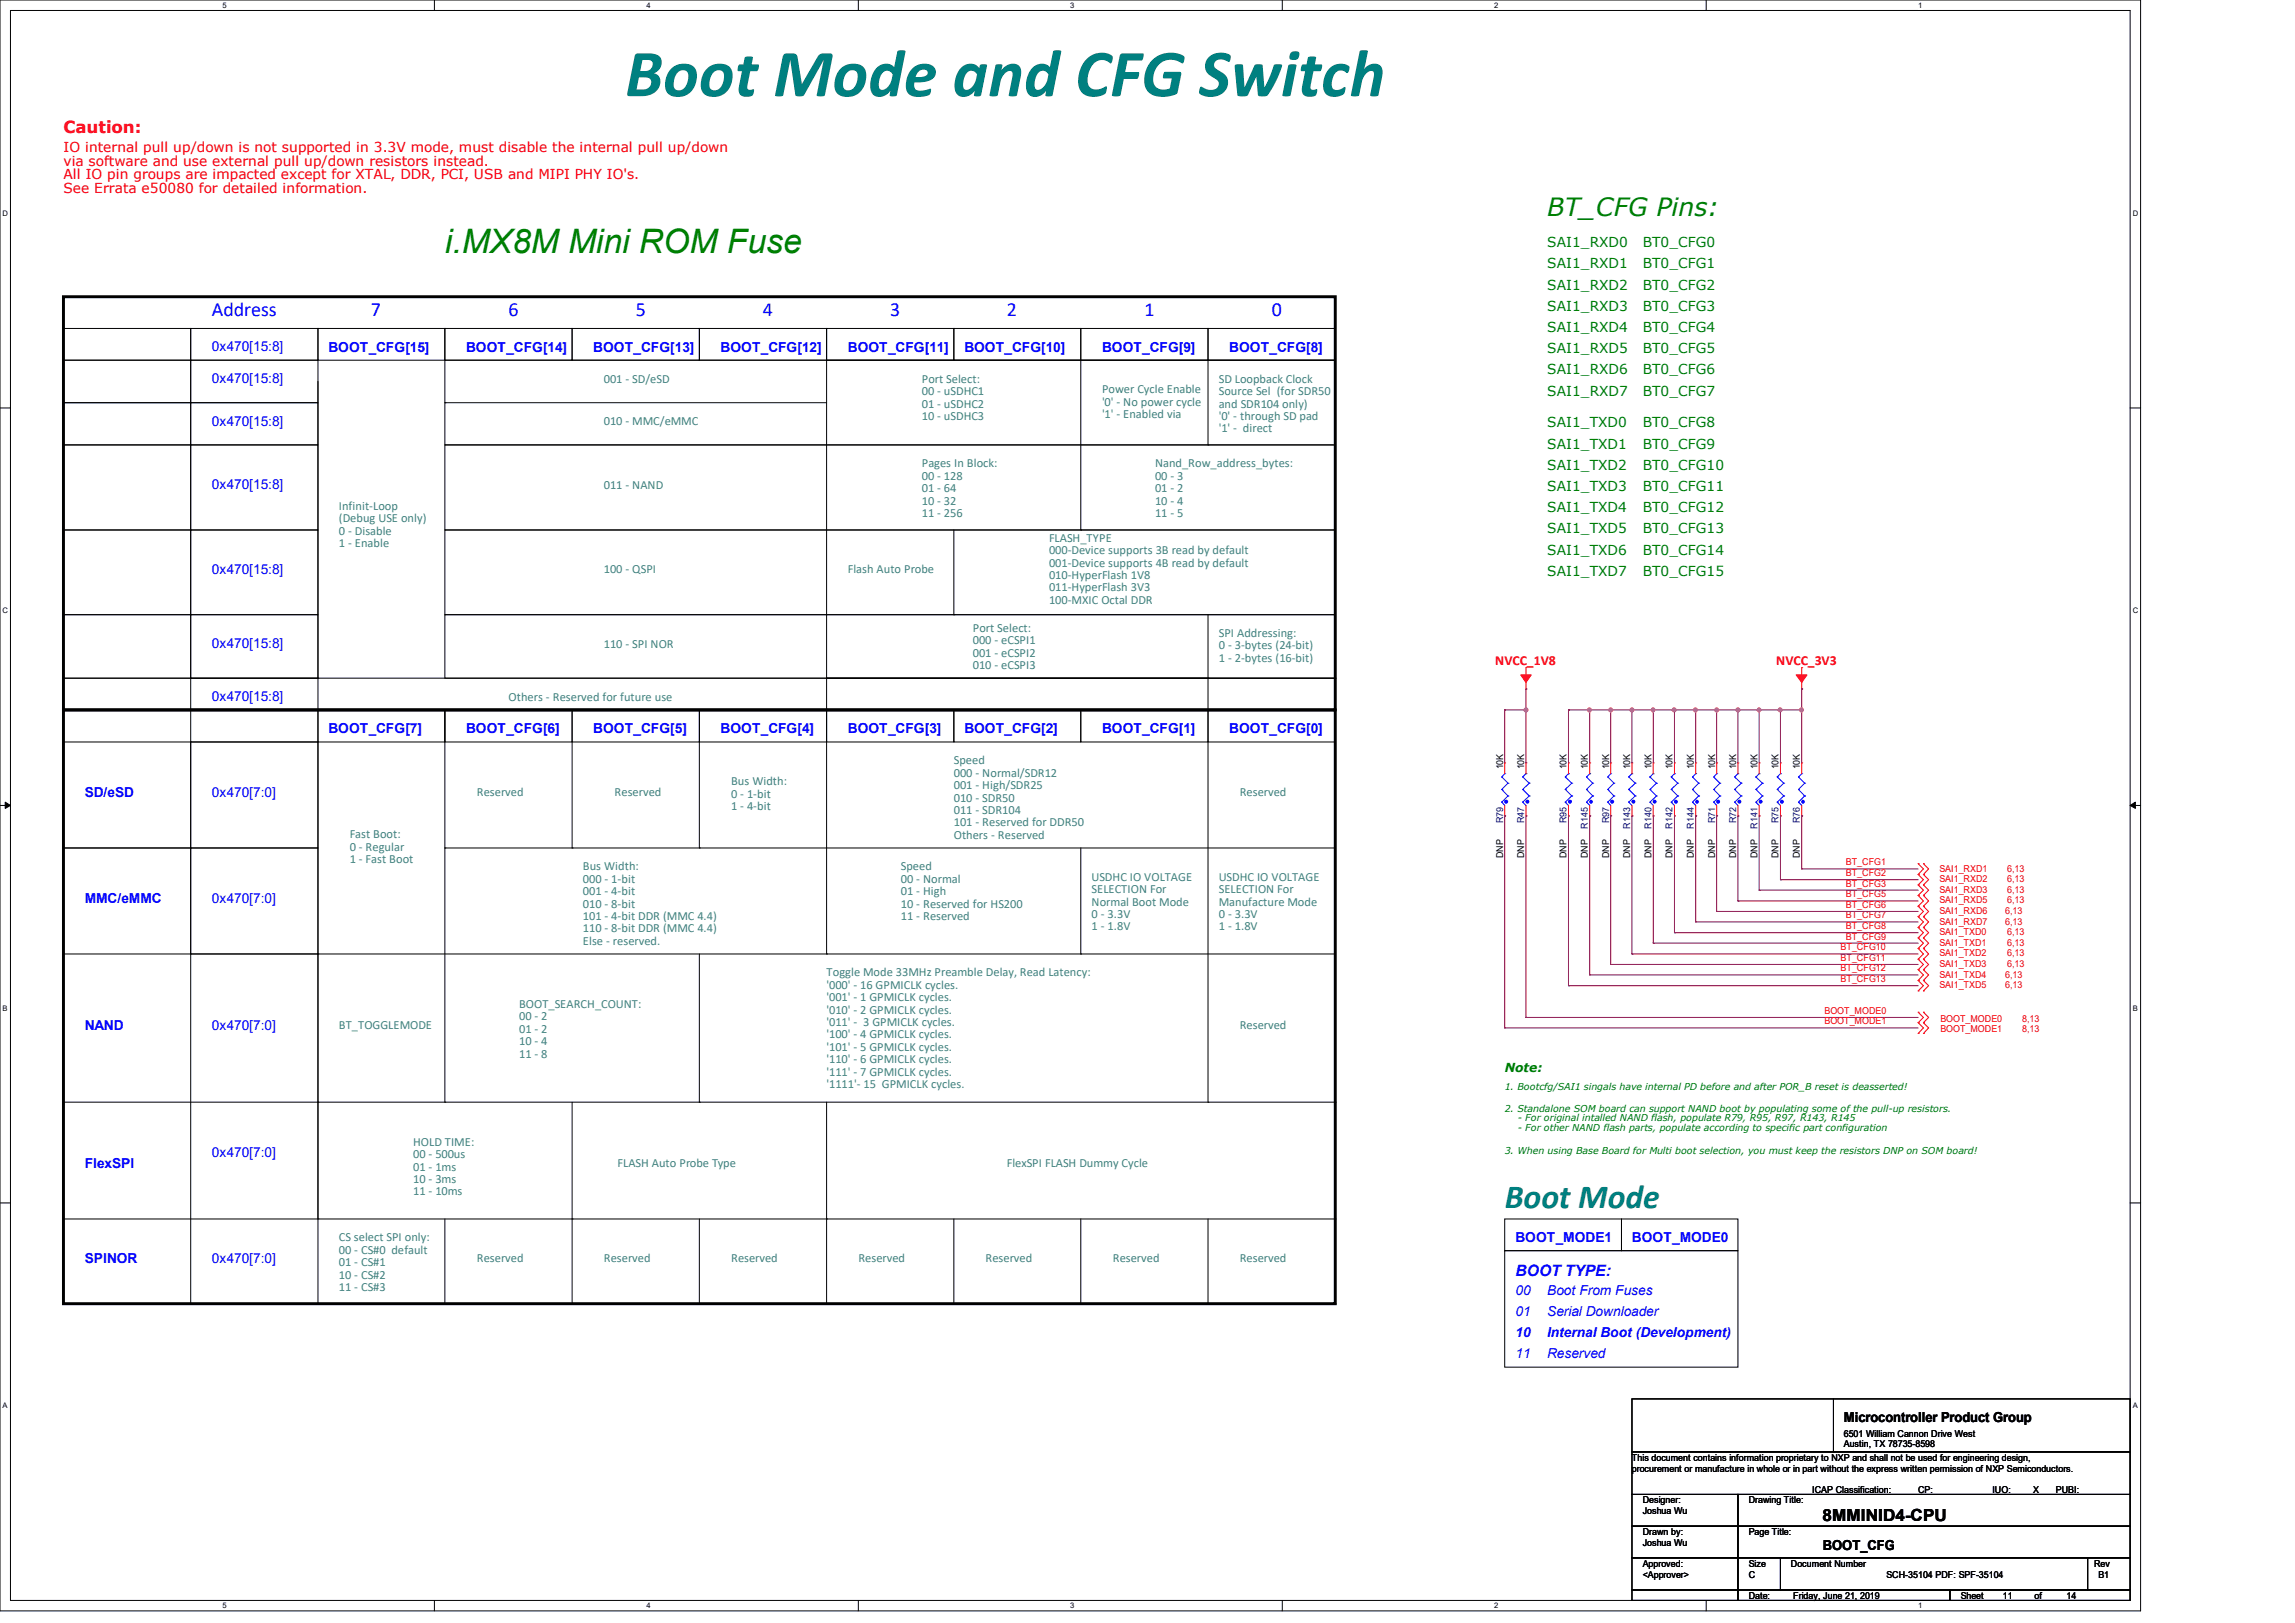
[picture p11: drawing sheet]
<svg xmlns="http://www.w3.org/2000/svg" width="297mm" height="210mm" viewBox="0 0 297 210" stroke-linecap="round" stroke-linejoin="round" font-family="sans-serif">
<defs><g id="words">
<text font-size="8.8" fill="#008080" x="80.9" y="12.4">Boot Mode and CFG Switch</text>
<text font-size="4.4" fill="#008000" x="57.6" y="32.7">i.MX8M Mini ROM Fuse</text>
<text font-size="4.4" fill="#008080" x="194.7" y="156.4">Boot Mode</text>
<text font-size="3.3" fill="#008000" x="200.2" y="27.9">BT_CFG Pins:</text>
<g font-size="2.6" fill="#00f">
<text x="27.4" y="40.9">Address</text>
<text x="48" y="40.9">7</text>
<text x="65.8" y="40.9">6</text>
<text x="82.3" y="40.9">5</text>
<text x="98.7" y="40.9">4</text>
<text x="115.2" y="40.9">3</text>
<text x="130.3" y="40.9">2</text>
<text x="148.1" y="40.9">1</text>
<text x="164.6" y="40.9">0</text>
</g>
<text font-size="2.2" fill="#f00" x="8.2" y="17.2">Caution:</text>
<text font-size="2.2" x="235.9" y="196.8">8MMINID4-CPU</text>
<text font-size="2" fill="#00f" x="196.1" y="165.1">BOOT TYPE:</text>
<g font-size="1.8" fill="#f00">
<text x="8.2" y="19.6">IO internal pull up/down is not supported in 3.3V mode, must disable the internal pull up/down</text>
<text x="8.2" y="21.4">via software and use external pull up/down resistors instead.</text>
<text x="8.2" y="23.2">All IO pin groups are impacted except for XTAL, DDR, PCI, USB and MIPI PHY IO's.</text>
<text x="8.2" y="25">See Errata e50080 for detailed information.</text>
<text x="193.5" y="86">NVCC_1V8</text>
<text x="229.9" y="86">NVCC_3V3</text>
</g>
<g font-size="1.8" fill="#008000">
<text x="200.2" y="32">SAI1_RXD0</text>
<text x="200.2" y="34.7">SAI1_RXD1</text>
<text x="212.6" y="32">BT0_CFG0</text>
<text x="212.6" y="34.7">BT0_CFG1</text>
<text x="200.2" y="37.5">SAI1_RXD2</text>
<text x="200.2" y="40.2">SAI1_RXD3</text>
<text x="212.6" y="37.5">BT0_CFG2</text>
<text x="212.6" y="40.2">BT0_CFG3</text>
<text x="200.2" y="43">SAI1_RXD4</text>
<text x="200.2" y="45.7">SAI1_RXD5</text>
<text x="212.6" y="43">BT0_CFG4</text>
<text x="212.6" y="45.7">BT0_CFG5</text>
<text x="200.2" y="48.4">SAI1_RXD6</text>
<text x="200.2" y="51.2">SAI1_RXD7</text>
<text x="212.6" y="48.4">BT0_CFG6</text>
<text x="212.6" y="51.2">BT0_CFG7</text>
<text x="200.2" y="55.3">SAI1_TXD0</text>
<text x="200.2" y="58">SAI1_TXD1</text>
<text x="212.6" y="55.3">BT0_CFG8</text>
<text x="212.6" y="58">BT0_CFG9</text>
<text x="200.2" y="60.8">SAI1_TXD2</text>
<text x="200.2" y="63.5">SAI1_TXD3</text>
<text x="212.6" y="60.8">BT0_CFG10</text>
<text x="212.6" y="63.5">BT0_CFG11</text>
<text x="200.2" y="66.3">SAI1_TXD4</text>
<text x="200.2" y="69">SAI1_TXD5</text>
<text x="200.2" y="71.8">SAI1_TXD6</text>
<text x="212.6" y="66.3">BT0_CFG12</text>
<text x="212.6" y="69">BT0_CFG13</text>
<text x="212.6" y="71.8">BT0_CFG14</text>
<text x="200.2" y="74.5">SAI1_TXD7</text>
<text x="212.6" y="74.5">BT0_CFG15</text>
</g>
<g font-size="1.8" fill="#00f">
<text x="27.4" y="45.5">0x470[15:8]</text>
<text x="42.5" y="45.5">BOOT_CFG[15]</text>
<text x="60.3" y="45.5">BOOT_CFG[14]</text>
<text x="76.8" y="45.5">BOOT_CFG[13]</text>
<text x="93.3" y="45.5">BOOT_CFG[12]</text>
<text x="109.7" y="45.5">BOOT_CFG[11]</text>
<text x="124.8" y="45.5">BOOT_CFG[10]</text>
<text x="142.6" y="45.5">BOOT_CFG[9]</text>
<text x="159.1" y="45.5">BOOT_CFG[8]</text>
<text x="27.4" y="49.6">0x470[15:8]</text>
<text x="27.4" y="55.1">0x470[15:8]</text>
<text x="27.4" y="63.3">0x470[15:8]</text>
<text x="27.4" y="74.3">0x470[15:8]</text>
<text x="27.4" y="83.9">0x470[15:8]</text>
<text x="27.4" y="90.8">0x470[15:8]</text>
<text x="42.5" y="94.9">BOOT_CFG[7]</text>
<text x="60.3" y="94.9">BOOT_CFG[6]</text>
<text x="76.8" y="94.9">BOOT_CFG[5]</text>
<text x="93.3" y="94.9">BOOT_CFG[4]</text>
<text x="109.7" y="94.9">BOOT_CFG[3]</text>
<text x="124.8" y="94.9">BOOT_CFG[2]</text>
<text x="142.6" y="94.9">BOOT_CFG[1]</text>
<text x="159.1" y="94.9">BOOT_CFG[0]</text>
<text x="11" y="103.1">SD/eSD</text>
<text x="27.4" y="103.1">0x470[7:0]</text>
<text x="11" y="116.8">MMC/eMMC</text>
<text x="27.4" y="116.8">0x470[7:0]</text>
<text x="11" y="133.3">NAND</text>
<text x="27.4" y="133.3">0x470[7:0]</text>
<text x="27.4" y="149.7">0x470[7:0]</text>
<text x="11" y="151.1">FlexSPI</text>
<text x="196.1" y="160.7">BOOT_MODE1</text>
<text x="211.2" y="160.7">BOOT_MODE0</text>
<text x="11" y="163.5">SPINOR</text>
<text x="27.4" y="163.4">0x470[7:0]</text>
<text x="196.1" y="167.6">00</text>
<text x="200.2" y="167.6">Boot From Fuses</text>
<text x="196.1" y="173.1">10</text>
<text x="196.1" y="170.3">01</text>
<text x="200.2" y="170.3">Serial Downloader</text>
<text x="200.2" y="173.1">Internal Boot (Development)</text>
<text x="196.1" y="175.8">11</text>
<text x="200.2" y="175.8">Reserved</text>
</g>
<g font-size="1.8">
<text x="238.6" y="184.1">Microcontroller Product Group</text>
<text x="235.9" y="200.5">BOOT_CFG</text>
</g>
<g font-size="1.6" fill="#408080">
<text x="78.1" y="49.5">001 - SD/eSD</text>
<text x="119.3" y="49.5">Port Select:</text>
<text x="119.3" y="51.1">00 - uSDHC1</text>
<text x="119.3" y="52.7">01 - uSDHC2</text>
<text x="142.6" y="50.9">Power Cycle Enable</text>
<text x="142.6" y="52.5">'0' - No power cycle</text>
<text x="157.7" y="49.5">SD Loopback Clock</text>
<text x="157.7" y="51.1">Source Sel (for SDR50</text>
<text x="157.7" y="52.7">and SDR104 only)</text>
<text x="78.1" y="55">010 - MMC/eMMC</text>
<text x="119.3" y="54.4">10 - uSDHC3</text>
<text x="142.6" y="54.1">'1' - Enabled via</text>
<text x="157.7" y="54.4">'0' - through SD pad</text>
<text x="157.7" y="56">'1' - direct</text>
<text x="43.9" y="66">Infinit-Loop</text>
<text x="78.1" y="63.2">011 - NAND</text>
<text x="119.3" y="60.5">Pages In Block:</text>
<text x="119.3" y="62.1">00 - 128</text>
<text x="119.3" y="63.7">01 - 64</text>
<text x="119.3" y="65.3">10 - 32</text>
<text x="149.5" y="60.5">Nand_Row_address_bytes:</text>
<text x="149.5" y="62.1">00 - 3</text>
<text x="149.5" y="63.7">01 - 2</text>
<text x="149.5" y="65.3">10 - 4</text>
<text x="43.9" y="67.6">(Debug USE only)</text>
<text x="43.9" y="69.2">0 - Disable</text>
<text x="43.9" y="70.8">1 - Enable</text>
<text x="119.3" y="66.9">11 - 256</text>
<text x="135.8" y="70.1">FLASH_TYPE</text>
<text x="135.8" y="71.7">000-Device supports 3B read by default</text>
<text x="149.5" y="66.9">11 - 5</text>
<text x="78.1" y="74.2">100 - QSPI</text>
<text x="109.7" y="74.2">Flash Auto Probe</text>
<text x="135.8" y="73.3">001-Device supports 4B read by default</text>
<text x="135.8" y="74.9">010-HyperFlash 1V8</text>
<text x="135.8" y="76.5">011-HyperFlash 3V3</text>
<text x="78.1" y="83.8">110 - SPI NOR</text>
<text x="125.9" y="81.7">Port Select:</text>
<text x="125.9" y="83.4">000 - eCSPI1</text>
<text x="135.8" y="78.1">100-MXIC Octal DDR</text>
<text x="157.7" y="82.4">SPI Addressing:</text>
<text x="125.9" y="85">001 - eCSPI2</text>
<text x="125.9" y="86.6">010 - eCSPI3</text>
<text x="157.7" y="84">0 - 3-bytes (24-bit)</text>
<text x="157.7" y="85.6">1 - 2-bytes (16-bit)</text>
<text x="65.8" y="90.7">Others - Reserved for future use</text>
<text x="94.6" y="101.6">Bus Width:</text>
<text x="123.4" y="98.9">Speed</text>
<text x="123.4" y="100.5">000 - Normal/SDR12</text>
<text x="61.7" y="103">Reserved</text>
<text x="79.5" y="103">Reserved</text>
<text x="94.6" y="103.3">0 - 1-bit</text>
<text x="94.6" y="104.9">1 - 4-bit</text>
<text x="123.4" y="102.1">001 - High/SDR25</text>
<text x="123.4" y="103.7">010 - SDR50</text>
<text x="123.4" y="105.3">011 - SDR104</text>
<text x="123.4" y="106.9">101 - Reserved for DDR50</text>
<text x="160.4" y="103">Reserved</text>
<text x="45.3" y="108.5">Fast Boot:</text>
<text x="45.3" y="110.1">0 - Regular</text>
<text x="45.3" y="111.7">1 - Fast Boot</text>
<text x="75.4" y="112.6">Bus Width:</text>
<text x="116.6" y="112.6">Speed</text>
<text x="123.4" y="108.5">Others - Reserved</text>
<text x="141.3" y="114">USDHC IO VOLTAGE</text>
<text x="157.7" y="114">USDHC IO VOLTAGE</text>
<text x="75.4" y="114.2">000 - 1-bit</text>
<text x="75.4" y="115.8">001 - 4-bit</text>
<text x="75.4" y="117.4">010 - 8-bit</text>
<text x="75.4" y="119">101 - 4-bit DDR (MMC 4.4)</text>
<text x="116.6" y="114.2">00 - Normal</text>
<text x="116.6" y="115.8">01 - High</text>
<text x="116.6" y="117.4">10 - Reserved for HS200</text>
<text x="116.6" y="119">11 - Reserved</text>
<text x="141.3" y="115.6">SELECTION For</text>
<text x="141.3" y="117.2">Normal Boot Mode</text>
<text x="141.3" y="118.8">0 - 3.3V</text>
<text x="157.7" y="115.6">SELECTION For</text>
<text x="157.7" y="117.2">Manufacture Mode</text>
<text x="157.7" y="118.8">0 - 3.3V</text>
<text x="75.4" y="120.6">110 - 8-bit DDR (MMC 4.4)</text>
<text x="75.4" y="122.3">Else - reserved.</text>
<text x="141.3" y="120.4">1 - 1.8V</text>
<text x="157.7" y="120.4">1 - 1.8V</text>
<text x="67.2" y="130.4">BOOT_SEARCH_COUNT:</text>
<text x="107" y="126.3">Toggle Mode 33MHz Preamble Delay, Read Latency:</text>
<text x="107" y="127.9">'000' - 16 GPMICLK cycles.</text>
<text x="107" y="129.5">'001' - 1 GPMICLK cycles.</text>
<text x="107" y="131.1">'010' - 2 GPMICLK cycles.</text>
<text x="43.9" y="133.2">BT_TOGGLEMODE</text>
<text x="67.2" y="132">00 - 2</text>
<text x="67.2" y="133.6">01 - 2</text>
<text x="67.2" y="135.3">10 - 4</text>
<text x="67.2" y="136.9">11 - 8</text>
<text x="107" y="132.8">'011' - 3 GPMICLK cycles.</text>
<text x="107" y="134.4">'100' - 4 GPMICLK cycles.</text>
<text x="107" y="136">'101' - 5 GPMICLK cycles.</text>
<text x="107" y="137.6">'110' - 6 GPMICLK cycles.</text>
<text x="160.4" y="133.2">Reserved</text>
<text x="107" y="139.2">'111' - 7 GPMICLK cycles.</text>
<text x="107" y="140.8">'1111'- 15 GPMICLK cycles.</text>
<text x="53.5" y="148.3">HOLD TIME:</text>
<text x="53.5" y="149.9">00 - 500us</text>
<text x="53.5" y="151.5">01 - 1ms</text>
<text x="53.5" y="153.1">10 - 3ms</text>
<text x="53.5" y="154.7">11 - 10ms</text>
<text x="79.9" y="151">FLASH Auto Probe Type</text>
<text x="130.3" y="151">FlexSPI FLASH Dummy Cycle</text>
<text x="43.9" y="160.6">CS select SPI only:</text>
<text x="43.9" y="162.2">00 - CS#0 default</text>
<text x="43.9" y="163.8">01 - CS#1</text>
<text x="43.9" y="165.4">10 - CS#2</text>
<text x="43.9" y="167">11 - CS#3</text>
<text x="61.7" y="163.4">Reserved</text>
<text x="78.1" y="163.4">Reserved</text>
<text x="94.6" y="163.4">Reserved</text>
<text x="111.1" y="163.4">Reserved</text>
<text x="127.5" y="163.4">Reserved</text>
<text x="144" y="163.4">Reserved</text>
<text x="160.4" y="163.4">Reserved</text>
</g>
<text font-size="1.6" fill="#008000" x="194.7" y="138.8">Note:</text>
<g font-size="1.2">
<text x="194.5" y="99.6" transform="rotate(-90 194.5 99.6)">10K</text>
<text x="197.3" y="99.6" transform="rotate(-90 197.3 99.6)">10K</text>
<text x="202.7" y="99.6" transform="rotate(-90 202.7 99.6)">10K</text>
<text x="205.5" y="99.6" transform="rotate(-90 205.5 99.6)">10K</text>
<text x="208.2" y="99.6" transform="rotate(-90 208.2 99.6)">10K</text>
<text x="211" y="99.6" transform="rotate(-90 211 99.6)">10K</text>
<text x="213.7" y="99.6" transform="rotate(-90 213.7 99.6)">10K</text>
<text x="216.4" y="99.6" transform="rotate(-90 216.4 99.6)">10K</text>
<text x="219.2" y="99.6" transform="rotate(-90 219.2 99.6)">10K</text>
<text x="222" y="99.6" transform="rotate(-90 222 99.6)">10K</text>
<text x="224.7" y="99.6" transform="rotate(-90 224.7 99.6)">10K</text>
<text x="227.5" y="99.6" transform="rotate(-90 227.5 99.6)">10K</text>
<text x="230.2" y="99.6" transform="rotate(-90 230.2 99.6)">10K</text>
<text x="232.9" y="99.6" transform="rotate(-90 232.9 99.6)">10K</text>
<text x="194.5" y="111.1" transform="rotate(-90 194.5 111.1)">DNP</text>
<text x="197.3" y="111.1" transform="rotate(-90 197.3 111.1)">DNP</text>
<text x="202.7" y="111.1" transform="rotate(-90 202.7 111.1)">DNP</text>
<text x="205.5" y="111.1" transform="rotate(-90 205.5 111.1)">DNP</text>
<text x="208.2" y="111.1" transform="rotate(-90 208.2 111.1)">DNP</text>
<text x="211" y="111.1" transform="rotate(-90 211 111.1)">DNP</text>
<text x="213.7" y="111.1" transform="rotate(-90 213.7 111.1)">DNP</text>
<text x="216.4" y="111.1" transform="rotate(-90 216.4 111.1)">DNP</text>
<text x="219.2" y="111.1" transform="rotate(-90 219.2 111.1)">DNP</text>
<text x="222" y="111.1" transform="rotate(-90 222 111.1)">DNP</text>
<text x="224.7" y="111.1" transform="rotate(-90 224.7 111.1)">DNP</text>
<text x="227.5" y="111.1" transform="rotate(-90 227.5 111.1)">DNP</text>
<text x="230.2" y="111.1" transform="rotate(-90 230.2 111.1)">DNP</text>
<text x="232.9" y="111.1" transform="rotate(-90 232.9 111.1)">DNP</text>
<text x="211.2" y="189">This document contains information proprietary to NXP and shall not be used for engineering design,</text>
<text x="211.2" y="190.4">procurement or manufacture in whole or in part without the express written permission of NXP Semiconductors.</text>
<text x="238.6" y="186">6501 William Cannon Drive West</text>
<text x="238.6" y="187.3">Austin, TX 78735-8598</text>
<text x="212.6" y="194.5">Designer:</text>
<text x="212.6" y="195.9">Joshua Wu</text>
<text x="226.3" y="194.5">Drawing Title:</text>
<text x="234.5" y="193.2">ICAP Classification:</text>
<text x="248.2" y="193.2">CP:</text>
<text x="251.7" y="193.2">___</text>
<text x="257.8" y="193.2">IUO:</text>
<text x="262.5" y="193.2">_X_</text>
<text x="266.1" y="193.2">PUBI:</text>
<text x="270.2" y="193.2">___</text>
<text x="212.6" y="198.6">Drawn by:</text>
<text x="212.6" y="202.7">Approved:</text>
<text x="212.6" y="200">Joshua Wu</text>
<text x="226.3" y="202.7">Size</text>
<text x="226.3" y="198.6">Page Title:</text>
<text x="231.8" y="202.7">Document Number</text>
<text x="271" y="202.7">Rev</text>
<text x="212.6" y="204.1">&lt;Approver&gt;</text>
<text x="226.3" y="206.9">Date:</text>
<text x="226.3" y="204.1">C</text>
<text x="232.1" y="206.9">Friday, June 21, 2019</text>
<text x="244.1" y="204.1">SCH-35104 PDF: SPF-35104</text>
<text x="253.7" y="206.9">Sheet</text>
<text x="259.2" y="206.9">11</text>
<text x="263.3" y="206.9">of</text>
<text x="267.5" y="206.9">14</text>
<text x="271.6" y="204.1">B1</text>
</g>
<g font-size="1.2" fill="#000080">
<text x="194.5" y="106.6" transform="rotate(-90 194.5 106.6)">R79</text>
<text x="197.3" y="106.6" transform="rotate(-90 197.3 106.6)">R47</text>
<text x="202.7" y="106.6" transform="rotate(-90 202.7 106.6)">R95</text>
<text x="205.5" y="107.2" transform="rotate(-90 205.5 107.2)">R145</text>
<text x="208.2" y="106.6" transform="rotate(-90 208.2 106.6)">R97</text>
<text x="211" y="107.2" transform="rotate(-90 211 107.2)">R143</text>
<text x="213.7" y="107.2" transform="rotate(-90 213.7 107.2)">R140</text>
<text x="216.4" y="107.2" transform="rotate(-90 216.4 107.2)">R142</text>
<text x="219.2" y="107.2" transform="rotate(-90 219.2 107.2)">R144</text>
<text x="222" y="106.6" transform="rotate(-90 222 106.6)">R71</text>
<text x="224.7" y="106.6" transform="rotate(-90 224.7 106.6)">R72</text>
<text x="227.5" y="107.2" transform="rotate(-90 227.5 107.2)">R141</text>
<text x="230.2" y="106.6" transform="rotate(-90 230.2 106.6)">R75</text>
<text x="232.9" y="106.6" transform="rotate(-90 232.9 106.6)">R76</text>
</g>
<g font-size="1.2" fill="#f00">
<text x="238.9" y="113.4">BT_CFG2</text>
<text x="238.9" y="112">BT_CFG1</text>
<text x="251" y="112.8">SAI1_RXD1</text>
<text x="259.7" y="112.8">6,13</text>
<text x="238.9" y="116.1">BT_CFG5</text>
<text x="238.9" y="114.7">BT_CFG3</text>
<text x="238.9" y="118.8">BT_CFG7</text>
<text x="238.9" y="117.5">BT_CFG6</text>
<text x="251" y="114.1">SAI1_RXD2</text>
<text x="251" y="115.5">SAI1_RXD3</text>
<text x="251" y="116.9">SAI1_RXD5</text>
<text x="251" y="118.3">SAI1_RXD6</text>
<text x="251" y="119.6">SAI1_RXD7</text>
<text x="259.5" y="118.3">6,13</text>
<text x="259.5" y="119.6">6,13</text>
<text x="259.7" y="114.1">6,13</text>
<text x="259.7" y="115.5">6,13</text>
<text x="259.7" y="116.9">6,13</text>
<text x="238.2" y="124.3">BT_CFG11</text>
<text x="238.2" y="123">BT_CFG10</text>
<text x="238.2" y="125.7">BT_CFG12</text>
<text x="238.9" y="121.6">BT_CFG9</text>
<text x="238.9" y="120.2">BT_CFG8</text>
<text x="251" y="121">SAI1_TXD0</text>
<text x="251" y="122.4">SAI1_TXD1</text>
<text x="251" y="123.7">SAI1_TXD2</text>
<text x="251" y="125.1">SAI1_TXD3</text>
<text x="259.7" y="121">6,13</text>
<text x="259.7" y="122.4">6,13</text>
<text x="259.7" y="123.7">6,13</text>
<text x="259.7" y="125.1">6,13</text>
<text x="236.1" y="131.2">BOOT_MODE0</text>
<text x="238.2" y="127.1">BT_CFG13</text>
<text x="251" y="126.5">SAI1_TXD4</text>
<text x="251" y="127.8">SAI1_TXD5</text>
<text x="259.5" y="126.5">6,13</text>
<text x="259.5" y="127.8">6,13</text>
<text x="236.1" y="132.5">BOOT_MODE1</text>
<text x="251.1" y="132.2">BOOT_MODE0</text>
<text x="251.1" y="133.6">BOOT_MODE1</text>
<text x="261.7" y="132.2">8,13</text>
<text x="261.7" y="133.6">8,13</text>
</g>
<g font-size="1.2" fill="#008000">
<text x="194.7" y="141.1">1. Bootcfg/SAI1 singals have internal PD before and after POR_B reset is deasserted!</text>
<text x="194.7" y="143.8">2. Standalone SOM board can support NAND boot by populating some of the pull-up resistors.</text>
<text x="194.7" y="149.4">3. When using Base Board for Multi boot selection, you must keep the resistors DNP on SOM board!</text>
<text x="196.4" y="145.1">- For original intalled NAND flash, populate R79, R95, R97, R143, R145</text>
<text x="196.4" y="146.3">- For other NAND flash parts, populate according to specific part configuration</text>
</g>
<g font-size="1">
<text x="28.8" y="1">5</text>
<text x="83.7" y="1">4</text>
<text x="138.5" y="1">3</text>
<text x="193.4" y="1">2</text>
<text x="248.2" y="1">1</text>
<text x=".3" y="27.9">D</text>
<text x="276" y="27.9">D</text>
<text x=".3" y="79.4">C</text>
<text x="276" y="79.4">C</text>
<text x=".3" y="130.8">B</text>
<text x="276" y="130.8">B</text>
<text x=".3" y="182.2">A</text>
<text x="276" y="182.2">A</text>
<text x="28.8" y="208.1">5</text>
<text x="83.7" y="208.1">4</text>
<text x="138.5" y="208.1">3</text>
<text x="193.4" y="208.1">2</text>
<text x="248.2" y="208.1">1</text>
</g>
</g></defs>
<path d="M0 0h277v208.4h-277zM1.4 1.4h274.3v205.7h-274.3z" fill="none" stroke="#000" stroke-width=".13"/>
<g fill="#fff">
<path d="M28.8 .1h.5v1.1h-.5z"/>
<path d="M28.8 207.2h.5v1.1h-.5z"/>
</g>
<path d="M56.2 0v1.4M56.2 207.1v1.3" fill="none" stroke="#000" stroke-width=".13"/>
<g fill="#fff">
<path d="M83.7 .1h.5v1.1h-.5z"/>
<path d="M83.7 207.2h.5v1.1h-.5z"/>
</g>
<path d="M111.1 0v1.4M111.1 207.1v1.3" fill="none" stroke="#000" stroke-width=".13"/>
<g fill="#fff">
<path d="M138.5 .1h.6v1.1h-.6z"/>
<path d="M138.5 207.2h.6v1.1h-.6z"/>
</g>
<path d="M165.9 0v1.4M165.9 207.1v1.3" fill="none" stroke="#000" stroke-width=".13"/>
<g fill="#fff">
<path d="M193.4 .1h.5v1.1h-.5z"/>
<path d="M193.4 207.2h.5v1.1h-.5z"/>
</g>
<path d="M220.8 0v1.4M220.8 207.1v1.3" fill="none" stroke="#000" stroke-width=".13"/>
<g fill="#fff">
<path d="M248.2 .1h.6v1.1h-.6z"/>
<path d="M248.2 207.2h.6v1.1h-.6z"/>
<path d="M.3 27.1h.8v1.1h-.8z"/>
<path d="M276 27.1h.7v1.1h-.7z"/>
<path d="M.3 78.5h.8v1.1h-.8z"/>
<path d="M276 78.5h.7v1.1h-.7z"/>
</g>
<path d="M0 52.8h1.4M275.7 52.8h1.3" fill="none" stroke="#000" stroke-width=".13"/>
<g fill="#fff">
<path d="M.3 129.9h.7v1.1h-.7z"/>
<path d="M276 129.9h.6v1.1h-.6z"/>
</g>
<path d="M0 104.2h1.4M275.7 104.2h1.3" fill="none" stroke="#000" stroke-width=".13"/>
<path d="M.7 103.8l.7 .4-.7 .4zM275.7 104.2l.7-.4v.8z" fill="#000" stroke="#000" stroke-width=".13"/>
<g fill="#fff">
<path d="M.3 181.4h.7v1.1h-.7z"/>
<path d="M276 181.4h.6v1.1h-.6z"/>
</g>
<g fill="none" stroke="#000" stroke-width=".13">
<path d="M8.2 57.6h16.5v11h-16.5zM8.2 52.1h16.5v5.5h-16.5zM8.2 46.6h16.5v5.5h-16.5zM8.2 42.5h16.5v4.1h-16.5zM24.7 42.5h16.4v4.1h-16.4zM24.7 46.6h16.4v5.5h-16.4zM24.7 52.1h16.4v5.5h-16.4zM24.7 57.6h16.4v11h-16.4zM41.1 42.5h16.5v4.1h-16.5zM41.1 49.4v38.4M57.6 42.5h16.4v4.1h-16.4zM57.6 46.6h115.2v11h-115.2z"/>
<path d="M57.6 57.6h115.2v11h-115.2zM57.6 52.1h.1M57.6 52.1h49.4M74 42.5h16.5v4.1h-16.5zM90.5 42.5h16.5v4.1h-16.5zM107 42.5h16.4v4.1h-16.4zM107 46.6h65.8v41.2h-65.8zM123.4 42.5h16.5v4.1h-16.5zM139.9 42.5h16.4v4.1h-16.4zM139.9 46.6v22M156.3 42.5h16.5v4.1h-16.5zM156.3 57.6h.1"/>
<path d="M156.3 46.6v11M8.2 79.5h16.5v8.3h-16.5zM8.2 68.6h16.5v10.9h-16.5zM24.7 68.6h16.4v10.9h-16.4zM24.7 79.5h16.4v8.3h-16.4zM57.6 68.6h115.2v10.9h-115.2zM57.6 79.5h115.2v8.3h-115.2zM123.4 79.5h.1M123.4 68.6v10.9M139.9 68.6h.1M156.3 79.5v8.3M8.2 96h16.5v13.7h-16.5z"/>
<path d="M8.2 87.8h164.6M24.7 87.8h16.4v4.1h-16.4zM24.7 91.9h16.4v4.1h-16.4zM24.7 96h16.4v13.7h-16.4zM41.1 91.9h16.5v4.1h-16.5zM41.1 87.8h.1M41.1 96v61.7M57.6 91.9h16.4v4.1h-16.4zM57.6 91.9v50.7M74 91.9h16.5v4.1h-16.5zM74 96v13.7M90.5 91.9h16.5v4.1h-16.5z"/>
<path d="M90.5 96v13.7M107 87.8h49.3v4.1h-49.3zM107 91.9h16.4v4.1h-16.4zM107 96v27.4M123.4 91.9h16.5v4.1h-16.5zM139.9 91.9h16.4v4.1h-16.4zM156.3 91.9h16.5v4.1h-16.5zM156.3 87.8h.1M156.3 96v46.6M172.8 87.8h.1M8.2 109.7h16.5v13.7h-16.5zM24.7 109.7h16.4v13.7h-16.4z"/>
<path d="M57.6 109.7h.1M57.6 109.7h115.2M74 109.7h.1M90.5 109.7h.1M139.9 109.7v13.7M24.7 123.4h16.4v45.3h-16.4zM41.1 123.4h.1M41.1 123.4h131.7M90.5 123.4v19.2M107 123.4h.1M139.9 123.4h.1M0 155.7h1.4"/>
<path d="M8.2 142.6h164.6M8.2 157.7h164.6M41.1 142.6h.1M41.1 157.7h.1M57.6 142.6h.1M57.6 157.7v11M74 157.7h.1M74 142.6v26.1M90.5 142.6h.1M90.5 157.7v11M107 157.7h.1M107 142.6v26.1"/>
<path d="M123.4 157.7v11M139.9 157.7v11M156.3 142.6h.1M156.3 157.7v11M172.8 142.6h.1M172.8 157.7h.1M194.7 157.7h15.1v4.1h-15.1zM209.8 157.7h15.1v4.1h-15.1zM275.7 155.7h1.3M8.2 168.7h164.6M57.6 168.7h.1M74 168.7h.1"/>
<path d="M90.5 168.7h.1M107 168.7h.1M123.4 168.7h.1M139.9 168.7h.1M156.3 168.7h.1M172.8 168.7h.1M194.7 161.8h30.2v15.1h-30.2zM211.2 193.4h13.7v4.1h-13.7zM211.2 197.5h13.7v4.1h-13.7zM211.2 187.9h64.5v5.5h-64.5zM211.2 181h64.5v6.9h-64.5zM224.9 193.4h50.8v4.1h-50.8z"/>
<path d="M224.9 197.5h50.8v4.1h-50.8zM237.3 187.9h.1M237.3 181v6.9M211.2 201.6h13.7v4.1h-13.7zM211.2 205.7h13.7v1.4h-13.7zM224.9 201.6h5.5v4.1h-5.5zM224.9 205.7h27.4v1.4h-27.4zM230.4 201.6h39.8v4.1h-39.8zM252.3 205.7h23.4v1.4h-23.4zM270.2 201.6h5.5v4.1h-5.5z"/>
</g>
<path d="M8.2 38.4h164.6v53.5h-164.6zM8.2 91.9h164.6v76.8h-164.6z" fill="none" stroke="#000" stroke-width=".38"/>
<g fill="none" stroke="#f00" stroke-width=".13">
<path d="M194.7 98.7h.1M194.7 98.7v1.4M197.5 89.2h.1M197.5 86.4h.1M197.5 98.7h.1M197.5 86.4v1.5M197.5 88.2v1M197.5 98.7v1.4M203 98.7h.1M203 98.7v1.4M205.7 98.7h.1M205.7 98.7v1.4"/>
<path d="M208.4 98.7h.1M208.4 98.7v1.4M211.2 98.7h.1M211.2 98.7v1.4M214 98.7h.1M214 98.7v1.4M216.7 98.7h.1M216.7 98.7v1.4M219.5 98.7h.1M219.5 98.7v1.4M222.2 98.7h.1M222.2 98.7v1.4"/>
<path d="M224.9 98.7h.1M224.9 98.7v1.4M227.7 98.7h.1M227.7 98.7v1.4M230.4 98.7h.1M230.4 98.7v1.4M233.2 89.2h.1M233.2 86.4h.1M233.2 98.7h.1M233.2 86.4v1.5M233.2 88.2v1M233.2 98.7v1.4"/>
<path d="M194.7 105.6h.1M194.7 104.2v1.4M197.5 105.6h.1M197.5 104.2v1.4M203 105.6h.1M203 104.2v1.4M205.7 105.6h.1M205.7 104.2v1.4M208.4 105.6h.1M208.4 104.2v1.4M211.2 105.6h.1M211.2 104.2v1.4"/>
<path d="M214 105.6h.1M214 104.2v1.4M216.7 105.6h.1M216.7 104.2v1.4M219.5 105.6h.1M219.5 104.2v1.4M222.2 105.6h.1M222.2 104.2v1.4M224.9 105.6h.1M224.9 104.2v1.4M227.7 105.6h.1M227.7 104.2v1.4"/>
<path d="M230.4 105.6h.1M230.4 104.2v1.4M233.2 105.6h.1M233.2 104.2v1.4M248.2 113.2h.1M248.2 111.8h.1M248.2 114.5h.1M248.2 115.9h.1M248.2 117.3h.1M248.2 118.6h.1M248.2 111.8l.7 .6-.7 .8M248.2 113.2l.7 .6-.7 .7"/>
<path d="M248.2 114.5l.7 .7-.7 .7M248.2 115.9l.7 .7-.7 .7M248.2 117.3l.7 .6-.7 .7M248.2 118.6l.7 .7-.7 .7M248.9 113.2h.1M248.9 111.8h.1M248.9 114.5h.1M248.9 115.9h.1M248.9 117.3h.1M248.9 118.6h.1M248.9 111.8l.7 .6-.7 .8M248.9 113.2l.7 .6-.7 .7"/>
<path d="M248.9 114.5l.7 .7-.7 .7M248.9 115.9l.7 .7-.7 .7M248.9 117.3l.7 .6-.7 .7M248.9 118.6l.7 .7-.7 .7M248.2 121.4h.1M248.2 120h.1M248.2 122.7h.1M248.2 124.1h.1M248.2 125.5h.1M248.2 126.9h.1M248.2 128.2h.1M248.2 131h.1"/>
<path d="M248.2 132.3h.1M248.2 133.7h.1M248.2 120l.7 .7-.7 .7M248.2 121.4l.7 .6-.7 .7M248.2 122.7l.7 .7-.7 .7M248.2 124.1l.7 .7-.7 .7M248.2 125.5l.7 .7-.7 .7M248.2 126.9l.7 .7-.7 .6M248.2 131l.7 .7-.7 .6M248.2 132.3l.7 .7-.7 .7M248.9 121.4h.1M248.9 120h.1"/>
<path d="M248.9 122.7h.1M248.9 124.1h.1M248.9 125.5h.1M248.9 126.9h.1M248.9 128.2h.1M248.9 131h.1M248.9 132.3h.1M248.9 133.7h.1M248.9 120l.7 .7-.7 .7M248.9 121.4l.7 .6-.7 .7M248.9 122.7l.7 .7-.7 .7M248.9 124.1l.7 .7-.7 .7"/>
<path d="M248.9 125.5l.7 .7-.7 .7M248.9 126.9l.7 .7-.7 .6M248.9 131l.7 .7-.7 .6M248.9 132.3l.7 .7-.7 .7"/>
</g>
<g fill="#f00" stroke="#f00" stroke-width=".13">
<path d="M232.5 87.3h1.3l-.6 1z" fill-rule="evenodd"/>
<path d="M196.8 87.3h1.4l-.7 1z" fill-rule="evenodd"/>
</g>
<g fill="none" stroke="#00f" stroke-width=".13">
<path d="M194.4 103.8h.1M194.4 102.2h.1M194.4 100.5h.1M194.4 103.8l.3 .4M194.4 102.2l.8 .8M194.4 100.5l.8 .8M194.7 100.1h.1M194.7 100.1l-.3 .4M195.2 103h.1M195.2 101.3h.1M195.2 103l-.8 .8M195.2 101.3l-.8 .9"/>
<path d="M197.1 103.8h.1M197.1 102.2h.1M197.1 100.5h.1M197.1 103.8l.4 .4M197.1 102.2l.8 .8M197.1 100.5l.8 .8M197.5 100.1h.1M197.5 100.1l-.4 .4M197.9 103h.1M197.9 101.3h.1M197.9 103l-.8 .8M197.9 101.3l-.8 .9"/>
<path d="M202.6 103.8h.1M202.6 102.2h.1M202.6 100.5h.1M202.6 103.8l.4 .4M202.6 102.2l.8 .8M202.6 100.5l.8 .8M203 100.1h.1M203 100.1l-.4 .4M203.4 103h.1M203.4 101.3h.1M203.4 103l-.8 .8M203.4 101.3l-.8 .9"/>
<path d="M205.3 103.8h.1M205.3 102.2h.1M205.3 100.5h.1M205.3 103.8l.4 .4M205.3 102.2l.8 .8M205.3 100.5l.8 .8M205.7 100.1h.1M205.7 100.1l-.4 .4M206.1 103h.1M206.1 101.3h.1M206.1 103l-.8 .8M206.1 101.3l-.8 .9"/>
<path d="M208.1 103.8h.1M208.1 102.2h.1M208.1 100.5h.1M208.1 103.8l.3 .4M208.1 102.2l.8 .8M208.1 100.5l.8 .8M208.4 100.1h.1M208.4 100.1l-.3 .4M208.9 103h.1M208.9 101.3h.1M208.9 103l-.8 .8M208.9 101.3l-.8 .9"/>
<path d="M210.8 103.8h.1M210.8 102.2h.1M210.8 100.5h.1M210.8 103.8l.4 .4M210.8 102.2l.8 .8M210.8 100.5l.8 .8M211.2 100.1h.1M211.2 100.1l-.4 .4M211.6 103h.1M211.6 101.3h.1M211.6 103l-.8 .8M211.6 101.3l-.8 .9"/>
<path d="M213.5 103.8h.1M213.5 102.2h.1M213.5 100.5h.1M213.5 103.8l.5 .4M213.5 102.2l.9 .8M213.5 100.5l.9 .8M214 100.1h.1M214 100.1l-.5 .4M214.4 103h.1M214.4 101.3h.1M214.4 103l-.9 .8M214.4 101.3l-.9 .9"/>
<path d="M216.3 103.8h.1M216.3 102.2h.1M216.3 100.5h.1M216.3 103.8l.4 .4M216.3 102.2l.8 .8M216.3 100.5l.8 .8M216.7 100.1h.1M216.7 100.1l-.4 .4M217.1 103h.1M217.1 101.3h.1M217.1 103l-.8 .8M217.1 101.3l-.8 .9"/>
<path d="M219 103.8h.1M219 102.2h.1M219 100.5h.1M219 103.8l.5 .4M219 102.2l.8 .8M219 100.5l.8 .8M219.5 100.1h.1M219.5 100.1l-.5 .4M219.8 103h.1M219.8 101.3h.1M219.8 103l-.8 .8M219.8 101.3l-.8 .9"/>
<path d="M221.8 103.8h.1M221.8 102.2h.1M221.8 100.5h.1M221.8 103.8l.4 .4M221.8 102.2l.8 .8M221.8 100.5l.8 .8M222.2 100.1h.1M222.2 100.1l-.4 .4M222.6 103h.1M222.6 101.3h.1M222.6 103l-.8 .8M222.6 101.3l-.8 .9"/>
<path d="M224.5 103.8h.1M224.5 102.2h.1M224.5 100.5h.1M224.5 103.8l.4 .4M224.5 102.2l.8 .8M224.5 100.5l.8 .8M224.9 100.1h.1M224.9 100.1l-.4 .4M225.3 103h.1M225.3 101.3h.1M225.3 103l-.8 .8M225.3 101.3l-.8 .9"/>
<path d="M227.2 103.8h.1M227.2 102.2h.1M227.2 100.5h.1M227.2 103.8l.5 .4M227.2 102.2l.9 .8M227.2 100.5l.9 .8M227.7 100.1h.1M227.7 100.1l-.5 .4M228.1 103h.1M228.1 101.3h.1M228.1 103l-.9 .8M228.1 101.3l-.9 .9"/>
<path d="M230 103.8h.1M230 102.2h.1M230 100.5h.1M230 103.8l.4 .4M230 102.2l.8 .8M230 100.5l.8 .8M230.4 100.1h.1M230.4 100.1l-.4 .4M230.8 103h.1M230.8 101.3h.1M230.8 103l-.8 .8M230.8 101.3l-.8 .9"/>
<path d="M232.7 103.8h.1M232.7 102.2h.1M232.7 100.5h.1M232.7 103.8l.5 .4M232.7 102.2l.9 .8M232.7 100.5l.9 .8M233.2 100.1h.1M233.2 100.1l-.5 .4M233.6 103h.1M233.6 101.3h.1M233.6 103l-.9 .8M233.6 101.3l-.9 .9"/>
</g>
<g fill="#00f" stroke="#00f" stroke-width=".13">
<circle cx="211.4" cy="103.7" r=".19"/>
<circle cx="230.6" cy="103.7" r=".19"/>
<circle cx="208.6" cy="103.7" r=".19"/>
<circle cx="227.9" cy="103.7" r=".19"/>
<circle cx="197.7" cy="103.7" r=".19"/>
<circle cx="216.9" cy="103.7" r=".19"/>
<circle cx="203.2" cy="103.7" r=".19"/>
<circle cx="222.4" cy="103.7" r=".19"/>
<circle cx="205.9" cy="103.7" r=".18"/>
<circle cx="233.3" cy="103.7" r=".18"/>
<circle cx="214.1" cy="103.7" r=".19"/>
<circle cx="194.9" cy="103.7" r=".19"/>
<circle cx="219.6" cy="103.7" r=".18"/>
<circle cx="225.1" cy="103.7" r=".19"/>
</g>
<g fill="none" stroke="#800040" stroke-width=".13">
<path d="M194.7 91.9h.1M194.7 91.9h2.8M194.7 91.9v6.8M197.5 89.2h.1M197.5 91.9h.1M197.5 89.2v9.5M203 91.9h.1M203 91.9h30.2M203 91.9v6.8M205.7 91.9h.1M205.7 91.9v6.8M208.4 91.9h.1"/>
<path d="M208.4 91.9v6.8M211.2 91.9h.1M211.2 91.9v6.8M214 91.9h.1M214 91.9v6.8M216.7 91.9h.1M216.7 91.9v6.8M219.5 91.9h.1M219.5 91.9v6.8M222.2 91.9h.1M222.2 91.9v6.8M224.9 91.9h.1"/>
<path d="M224.9 91.9v6.8M227.7 91.9h.1M227.7 91.9v6.8M230.4 91.9h.1M230.4 91.9v6.8M233.2 91.9h.1M233.2 89.2h.1M233.2 89.2v9.5M194.7 105.6h.1M194.7 105.6v27.4M197.5 105.6h.1M197.5 105.6v26.1"/>
<path d="M203 105.6h.1M203 105.6v22M205.7 105.6h.1M205.7 105.6v20.6M208.4 105.6h.1M208.4 105.6v19.2M211.2 105.6h.1M211.2 105.6v17.8M214 105.6h.1M214 105.6v16.4M216.7 105.6h.1M216.7 105.6v15.1"/>
<path d="M219.5 105.6h.1M219.5 119.3h.1M219.5 105.6v13.7M219.5 119.3h28.7M222.2 105.6h.1M222.2 117.9h.1M222.2 105.6v12.3M222.2 117.9h26M224.9 116.6h.1M224.9 105.6h.1M224.9 116.6h23.3M224.9 105.6v11"/>
<path d="M227.7 105.6h.1M227.7 115.2h.1M227.7 105.6v9.6M227.7 115.2h20.5M230.4 113.8h.1M230.4 105.6h.1M230.4 113.8h17.8M230.4 105.6v8.2M233.2 112.4h.1M233.2 105.6h.1M233.2 112.4h15M233.2 105.6v6.8"/>
<path d="M194.7 133h.1M194.7 133h53.5M197.5 131.7h.1M197.5 131.7h50.7M203 127.6h.1M203 127.6h45.2M205.7 126.2h.1M205.7 126.2h42.5M208.4 124.8h.1M208.4 124.8h39.8M211.2 123.4h.1M211.2 123.4h37"/>
<path d="M214 122h.1M214 122h34.2M216.7 120.7h.1M216.7 120.7h31.5"/>
</g>
<g fill="#f0f" stroke="#f0f" stroke-width=".13">
<circle cx="216.7" cy="91.9" r=".25"/>
<circle cx="211.2" cy="91.9" r=".25"/>
<circle cx="208.4" cy="91.9" r=".25"/>
<circle cx="197.5" cy="91.9" r=".25"/>
<circle cx="222.2" cy="91.9" r=".25"/>
<circle cx="219.4" cy="91.9" r=".25"/>
<circle cx="230.4" cy="91.9" r=".25"/>
<circle cx="224.9" cy="91.9" r=".25"/>
<circle cx="233.1" cy="91.9" r=".25"/>
<circle cx="227.6" cy="91.9" r=".24"/>
<circle cx="213.9" cy="91.9" r=".24"/>
<circle cx="205.7" cy="91.9" r=".25"/>
</g>
<use href="#words"/>
</svg>
